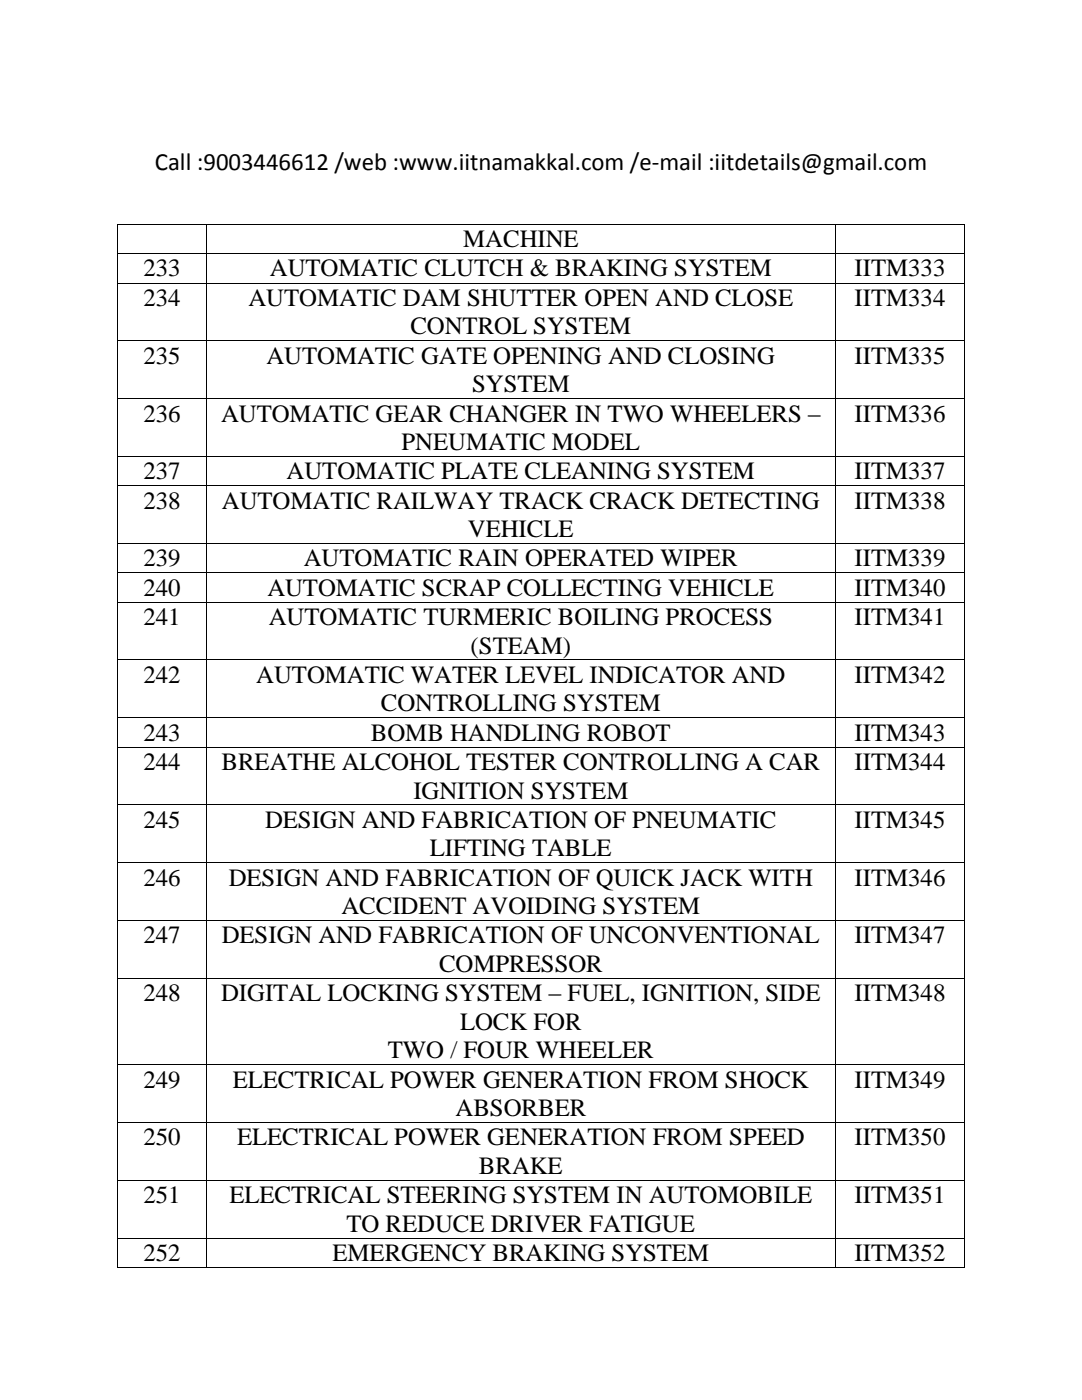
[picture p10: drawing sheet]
<svg xmlns="http://www.w3.org/2000/svg" width="216mm" height="279mm" viewBox="0 0 216 279" stroke-linecap="round" stroke-linejoin="round" font-family="sans-serif">
<defs><g id="words">
<g font-size="5">
<text x="30.9" y="33.9">Call :9003446612 /web :www.iitnamakkal.com /e-mail :iitdetails@gmail.com</text>
<text x="92.4" y="49.3">MACHINE</text>
<text x="28.6" y="55.2">233</text>
<text x="53.9" y="55.2">AUTOMATIC CLUTCH &amp; BRAKING SYSTEM</text>
<text x="170.5" y="55.2">IITM333</text>
<text x="28.6" y="61.1">234</text>
<text x="49.6" y="61.1">AUTOMATIC DAM SHUTTER OPEN AND CLOSE</text>
<text x="170.5" y="61.1">IITM334</text>
<text x="81.9" y="66.7">CONTROL SYSTEM</text>
<text x="28.6" y="72.6">235</text>
<text x="53.2" y="72.6">AUTOMATIC GATE OPENING AND CLOSING</text>
<text x="170.5" y="72.6">IITM335</text>
<text x="94.2" y="78.2">SYSTEM</text>
<text x="28.6" y="84.1">236</text>
<text x="44.1" y="84.1">AUTOMATIC GEAR CHANGER IN TWO WHEELERS –</text>
<text x="80.1" y="89.8">PNEUMATIC MODEL</text>
<text x="170.5" y="84.1">IITM336</text>
<text x="28.6" y="95.6">237</text>
<text x="57.2" y="95.6">AUTOMATIC PLATE CLEANING SYSTEM</text>
<text x="170.5" y="95.6">IITM337</text>
<text x="28.6" y="101.5">238</text>
<text x="44.3" y="101.5">AUTOMATIC RAILWAY TRACK CRACK DETECTING</text>
<text x="170.5" y="101.5">IITM338</text>
<text x="93.4" y="107.2">VEHICLE</text>
<text x="28.6" y="113">239</text>
<text x="60.6" y="113">AUTOMATIC RAIN OPERATED WIPER</text>
<text x="170.5" y="113">IITM339</text>
<text x="28.6" y="118.9">240</text>
<text x="53.3" y="118.9">AUTOMATIC SCRAP COLLECTING VEHICLE</text>
<text x="170.5" y="118.9">IITM340</text>
<text x="28.6" y="124.8">241</text>
<text x="53.6" y="124.8">AUTOMATIC TURMERIC BOILING PROCESS</text>
<text x="170.5" y="124.8">IITM341</text>
<text x="93.9" y="130.4">(STEAM)</text>
<text x="28.6" y="136.3">242</text>
<text x="51.1" y="136.3">AUTOMATIC WATER LEVEL INDICATOR AND</text>
<text x="170.5" y="136.3">IITM342</text>
<text x="76" y="142">CONTROLLING SYSTEM</text>
<text x="28.6" y="147.9">243</text>
<text x="74" y="147.9">BOMB HANDLING ROBOT</text>
<text x="170.5" y="147.9">IITM343</text>
<text x="28.6" y="153.7">244</text>
<text x="44.2" y="153.7">BREATHE ALCOHOL TESTER CONTROLLING A CAR</text>
<text x="170.5" y="153.7">IITM344</text>
<text x="82.5" y="159.4">IGNITION SYSTEM</text>
<text x="28.6" y="165.2">245</text>
<text x="52.9" y="165.2">DESIGN AND FABRICATION OF PNEUMATIC</text>
<text x="170.5" y="165.2">IITM345</text>
<text x="85.7" y="170.9">LIFTING TABLE</text>
<text x="28.6" y="176.8">246</text>
<text x="45.6" y="176.8">DESIGN AND FABRICATION OF QUICK JACK WITH</text>
<text x="170.5" y="176.8">IITM346</text>
<text x="68.1" y="182.4">ACCIDENT AVOIDING SYSTEM</text>
<text x="28.6" y="188.3">247</text>
<text x="44.2" y="188.3">DESIGN AND FABRICATION OF UNCONVENTIONAL</text>
<text x="170.5" y="188.3">IITM347</text>
<text x="87.6" y="194">COMPRESSOR</text>
<text x="28.6" y="199.8">248</text>
<text x="44.1" y="199.8">DIGITAL LOCKING SYSTEM – FUEL, IGNITION, SIDE</text>
<text x="170.5" y="199.8">IITM348</text>
<text x="91.8" y="205.5">LOCK FOR</text>
<text x="77.4" y="211.2">TWO / FOUR WHEELER</text>
<text x="28.6" y="217">249</text>
<text x="46.4" y="217">ELECTRICAL POWER GENERATION FROM SHOCK</text>
<text x="170.5" y="217">IITM349</text>
<text x="90.9" y="222.8">ABSORBER</text>
<text x="28.6" y="228.6">250</text>
<text x="47.3" y="228.6">ELECTRICAL POWER GENERATION FROM SPEED</text>
<text x="170.5" y="228.6">IITM350</text>
<text x="95.6" y="234.3">BRAKE</text>
<text x="28.6" y="240.1">251</text>
<text x="45.8" y="240.1">ELECTRICAL STEERING SYSTEM IN AUTOMOBILE</text>
<text x="69.1" y="245.8">TO REDUCE DRIVER FATIGUE</text>
<text x="170.5" y="240.1">IITM351</text>
<text x="28.6" y="251.7">252</text>
<text x="66.3" y="251.7">EMERGENCY BRAKING SYSTEM</text>
<text x="170.5" y="251.7">IITM352</text>
</g>
</g></defs>
<g fill="#000">
<path d="M23.4 44.7h.2v.1h-.2z" fill-rule="evenodd"/>
<path d="M23.4 44.7h.2v.1h-.2z" fill-rule="evenodd"/>
<path d="M23.4 50.5h.2v.2h-.2z" fill-rule="evenodd"/>
<path d="M23.4 56.4h.2v.2h-.2z" fill-rule="evenodd"/>
<path d="M41.1 44.7h.2v.1h-.2z" fill-rule="evenodd"/>
<path d="M41.1 50.5h.2v.2h-.2z" fill-rule="evenodd"/>
<path d="M41.1 56.4h.2v.2h-.2z" fill-rule="evenodd"/>
<path d="M166.7 44.7h.1v.1h-.1z" fill-rule="evenodd"/>
<path d="M166.7 50.5h.1v.2h-.1z" fill-rule="evenodd"/>
<path d="M166.7 56.4h.1v.2h-.1z" fill-rule="evenodd"/>
<path d="M192.4 44.7h.1v.1h-.1z" fill-rule="evenodd"/>
<path d="M192.4 44.7h.1v.1h-.1z" fill-rule="evenodd"/>
<path d="M192.4 50.5h.1v.2h-.1z" fill-rule="evenodd"/>
<path d="M192.4 56.4h.1v.2h-.1z" fill-rule="evenodd"/>
<path d="M23.4 67.9h.2v.2h-.2z" fill-rule="evenodd"/>
<path d="M23.4 79.5h.2v.1h-.2z" fill-rule="evenodd"/>
<path d="M41.1 67.9h.2v.2h-.2z" fill-rule="evenodd"/>
<path d="M41.1 79.5h.2v.1h-.2z" fill-rule="evenodd"/>
<path d="M166.7 67.9h.1v.2h-.1z" fill-rule="evenodd"/>
<path d="M166.7 79.5h.1v.1h-.1z" fill-rule="evenodd"/>
<path d="M192.4 67.9h.1v.2h-.1z" fill-rule="evenodd"/>
<path d="M192.4 79.5h.1v.1h-.1z" fill-rule="evenodd"/>
<path d="M23.4 91h.2v.2h-.2z" fill-rule="evenodd"/>
<path d="M23.4 96.8h.2v.2h-.2z" fill-rule="evenodd"/>
<path d="M41.1 91h.2v.2h-.2z" fill-rule="evenodd"/>
<path d="M41.1 96.8h.2v.2h-.2z" fill-rule="evenodd"/>
<path d="M166.7 91h.1v.2h-.1z" fill-rule="evenodd"/>
<path d="M166.7 96.8h.1v.2h-.1z" fill-rule="evenodd"/>
<path d="M192.4 91h.1v.2h-.1z" fill-rule="evenodd"/>
<path d="M192.4 96.8h.1v.2h-.1z" fill-rule="evenodd"/>
<path d="M23.4 108.4h.2v.2h-.2z" fill-rule="evenodd"/>
<path d="M23.4 114.2h.2v.2h-.2z" fill-rule="evenodd"/>
<path d="M41.1 108.4h.2v.2h-.2z" fill-rule="evenodd"/>
<path d="M41.1 114.2h.2v.2h-.2z" fill-rule="evenodd"/>
<path d="M166.7 108.4h.1v.2h-.1z" fill-rule="evenodd"/>
<path d="M166.7 114.2h.1v.2h-.1z" fill-rule="evenodd"/>
<path d="M192.4 108.4h.1v.2h-.1z" fill-rule="evenodd"/>
<path d="M192.4 114.2h.1v.2h-.1z" fill-rule="evenodd"/>
<path d="M23.4 120.1h.2v.1h-.2z" fill-rule="evenodd"/>
<path d="M23.4 131.6h.2v.2h-.2z" fill-rule="evenodd"/>
<path d="M41.1 120.1h.2v.1h-.2z" fill-rule="evenodd"/>
<path d="M41.1 131.6h.2v.2h-.2z" fill-rule="evenodd"/>
<path d="M166.7 120.1h.1v.1h-.1z" fill-rule="evenodd"/>
<path d="M166.7 131.6h.1v.2h-.1z" fill-rule="evenodd"/>
<path d="M192.4 120.1h.1v.1h-.1z" fill-rule="evenodd"/>
<path d="M192.4 131.6h.1v.2h-.1z" fill-rule="evenodd"/>
<path d="M23.4 143.1h.2v.2h-.2z" fill-rule="evenodd"/>
<path d="M23.4 149h.2v.2h-.2z" fill-rule="evenodd"/>
<path d="M41.1 143.1h.2v.2h-.2z" fill-rule="evenodd"/>
<path d="M41.1 149h.2v.2h-.2z" fill-rule="evenodd"/>
<path d="M166.7 143.1h.1v.2h-.1z" fill-rule="evenodd"/>
<path d="M166.7 149h.1v.2h-.1z" fill-rule="evenodd"/>
<path d="M192.4 143.1h.1v.2h-.1z" fill-rule="evenodd"/>
<path d="M192.4 149h.1v.2h-.1z" fill-rule="evenodd"/>
<path d="M23.4 160.6h.2v.1h-.2z" fill-rule="evenodd"/>
<path d="M23.4 172.1h.2v.2h-.2z" fill-rule="evenodd"/>
<path d="M41.1 160.6h.2v.1h-.2z" fill-rule="evenodd"/>
<path d="M41.1 172.1h.2v.2h-.2z" fill-rule="evenodd"/>
<path d="M166.7 160.6h.1v.1h-.1z" fill-rule="evenodd"/>
<path d="M166.7 172.1h.1v.2h-.1z" fill-rule="evenodd"/>
<path d="M192.4 160.6h.1v.1h-.1z" fill-rule="evenodd"/>
<path d="M192.4 172.1h.1v.2h-.1z" fill-rule="evenodd"/>
<path d="M23.4 183.6h.2v.2h-.2z" fill-rule="evenodd"/>
<path d="M23.4 195.2h.2v.2h-.2z" fill-rule="evenodd"/>
<path d="M41.1 183.6h.2v.2h-.2z" fill-rule="evenodd"/>
<path d="M41.1 195.2h.2v.2h-.2z" fill-rule="evenodd"/>
<path d="M166.7 183.6h.1v.2h-.1z" fill-rule="evenodd"/>
<path d="M166.7 195.2h.1v.2h-.1z" fill-rule="evenodd"/>
<path d="M192.4 183.6h.1v.2h-.1z" fill-rule="evenodd"/>
<path d="M192.4 195.2h.1v.2h-.1z" fill-rule="evenodd"/>
<path d="M23.4 212.4h.2v.1h-.2z" fill-rule="evenodd"/>
<path d="M41.1 212.4h.2v.1h-.2z" fill-rule="evenodd"/>
<path d="M166.7 212.4h.1v.1h-.1z" fill-rule="evenodd"/>
<path d="M192.4 212.4h.1v.1h-.1z" fill-rule="evenodd"/>
<path d="M23.4 223.9h.2v.2h-.2z" fill-rule="evenodd"/>
<path d="M23.4 235.5h.2v.1h-.2z" fill-rule="evenodd"/>
<path d="M41.1 223.9h.2v.2h-.2z" fill-rule="evenodd"/>
<path d="M41.1 235.5h.2v.1h-.2z" fill-rule="evenodd"/>
<path d="M166.7 223.9h.1v.2h-.1z" fill-rule="evenodd"/>
<path d="M166.7 235.5h.1v.1h-.1z" fill-rule="evenodd"/>
<path d="M192.4 223.9h.1v.2h-.1z" fill-rule="evenodd"/>
<path d="M192.4 235.5h.1v.1h-.1z" fill-rule="evenodd"/>
<path d="M23.4 247h.2v.2h-.2z" fill-rule="evenodd"/>
<path d="M23.4 252.8h.2v.2h-.2z" fill-rule="evenodd"/>
<path d="M23.4 252.8h.2v.2h-.2z" fill-rule="evenodd"/>
<path d="M41.1 247h.2v.2h-.2z" fill-rule="evenodd"/>
<path d="M41.1 252.8h.2v.2h-.2z" fill-rule="evenodd"/>
<path d="M166.7 247h.1v.2h-.1z" fill-rule="evenodd"/>
<path d="M166.7 252.8h.1v.2h-.1z" fill-rule="evenodd"/>
<path d="M192.4 247h.1v.2h-.1z" fill-rule="evenodd"/>
<path d="M192.4 252.8h.1v.2h-.1z" fill-rule="evenodd"/>
<path d="M192.4 252.8h.1v.2h-.1z" fill-rule="evenodd"/>
</g>
<g fill="none" stroke="#000" stroke-width=".2">
<path d="M23.5 44.8v5.7M23.5 50.7v5.7M23.5 56.6v11.3M23.6 44.8h17.5M23.6 50.6h17.5M23.6 56.5h17.5M41.2 44.8v5.7M41.2 50.7v5.7M41.2 56.6v11.3M41.3 44.8h125.4M41.3 50.6h125.4M41.3 56.5h125.4"/>
<path d="M166.7 44.8v5.7M166.7 50.7v5.7M166.7 56.6v11.3M166.8 44.8h25.6M166.8 50.6h25.6M166.8 56.5h25.6M192.4 44.8v5.7M192.4 50.7v5.7M192.4 56.6v11.3M23.5 68.1v11.4M23.5 79.6v11.4M23.6 68h17.5"/>
<path d="M23.6 79.6h17.5M41.2 68.1v11.4M41.2 79.6v11.4M41.3 68h125.4M41.3 79.6h125.4M166.7 68.1v11.4M166.7 79.6v11.4M166.8 68h25.6M166.8 79.6h25.6M192.4 68.1v11.4M192.4 79.6v11.4M23.5 91.2v5.6"/>
<path d="M23.5 97v11.4M23.6 91.1h17.5M23.6 96.9h17.5M41.2 91.2v5.6M41.2 97v11.4M41.3 91.1h125.4M41.3 96.9h125.4M166.7 91.2v5.6M166.7 97v11.4M166.8 91.1h25.6M166.8 96.9h25.6M192.4 91.2v5.6"/>
<path d="M192.4 97v11.4M23.5 108.6v5.6M23.5 114.4v5.7M23.6 108.5h17.5M23.6 114.3h17.5M41.2 108.6v5.6M41.2 114.4v5.7M41.3 108.5h125.4M41.3 114.3h125.4M166.7 108.6v5.6M166.7 114.4v5.7M166.8 108.5h25.6"/>
<path d="M166.8 114.3h25.6M192.4 108.6v5.6M192.4 114.4v5.7M23.5 120.2v11.4M23.5 131.8v11.3M23.6 120.2h17.5M23.6 131.7h17.5M41.2 120.2v11.4M41.2 131.8v11.3M41.3 120.2h125.4M41.3 131.7h125.4M166.7 120.2v11.4"/>
<path d="M166.7 131.8v11.3M166.8 120.2h25.6M166.8 131.7h25.6M192.4 120.2v11.4M192.4 131.8v11.3M23.5 143.3v5.7M23.5 149.2v11.4M23.6 143.2h17.5M23.6 149.1h17.5M41.2 143.3v5.7M41.2 149.2v11.4M41.3 143.2h125.4"/>
<path d="M41.3 149.1h125.4M166.7 143.3v5.7M166.7 149.2v11.4M166.8 143.2h25.6M166.8 149.1h25.6M192.4 143.3v5.7M192.4 149.2v11.4M23.5 160.7v11.4M23.5 172.3v11.3M23.6 160.6h17.5M23.6 172.2h17.5M41.2 160.7v11.4"/>
<path d="M41.2 172.3v11.3M41.3 160.6h125.4M41.3 172.2h125.4M166.7 160.7v11.4M166.7 172.3v11.3M166.8 160.6h25.6M166.8 172.2h25.6M192.4 160.7v11.4M192.4 172.3v11.3M23.5 183.8v11.4M23.5 195.4v17M23.6 183.7h17.5"/>
<path d="M23.6 195.3h17.5M41.2 183.8v11.4M41.2 195.4v17M41.3 183.7h125.4M41.3 195.3h125.4M166.7 183.8v11.4M166.7 195.4v17M166.8 183.7h25.6M166.8 195.3h25.6M192.4 183.8v11.4M192.4 195.4v17M23.5 212.5v11.4"/>
<path d="M23.6 212.5h17.5M41.2 212.5v11.4M41.3 212.5h125.4M166.7 212.5v11.4M166.8 212.5h25.6M192.4 212.5v11.4M23.5 224.1v11.4M23.5 235.6v11.4M23.6 224h17.5M23.6 235.5h17.5M41.2 224.1v11.4M41.2 235.6v11.4"/>
<path d="M41.3 224h125.4M41.3 235.5h125.4M166.7 224.1v11.4M166.7 235.6v11.4M166.8 224h25.6M166.8 235.5h25.6M192.4 224.1v11.4M192.4 235.6v11.4M23.5 247.2v5.6M23.6 247.1h17.5M23.6 252.9h17.5M41.2 247.2v5.6"/>
<path d="M41.3 247.1h125.4M41.3 252.9h125.4M166.7 247.2v5.6M166.8 247.1h25.6M166.8 252.9h25.6M192.4 247.2v5.6"/>
</g>
<use href="#words"/>
</svg>
